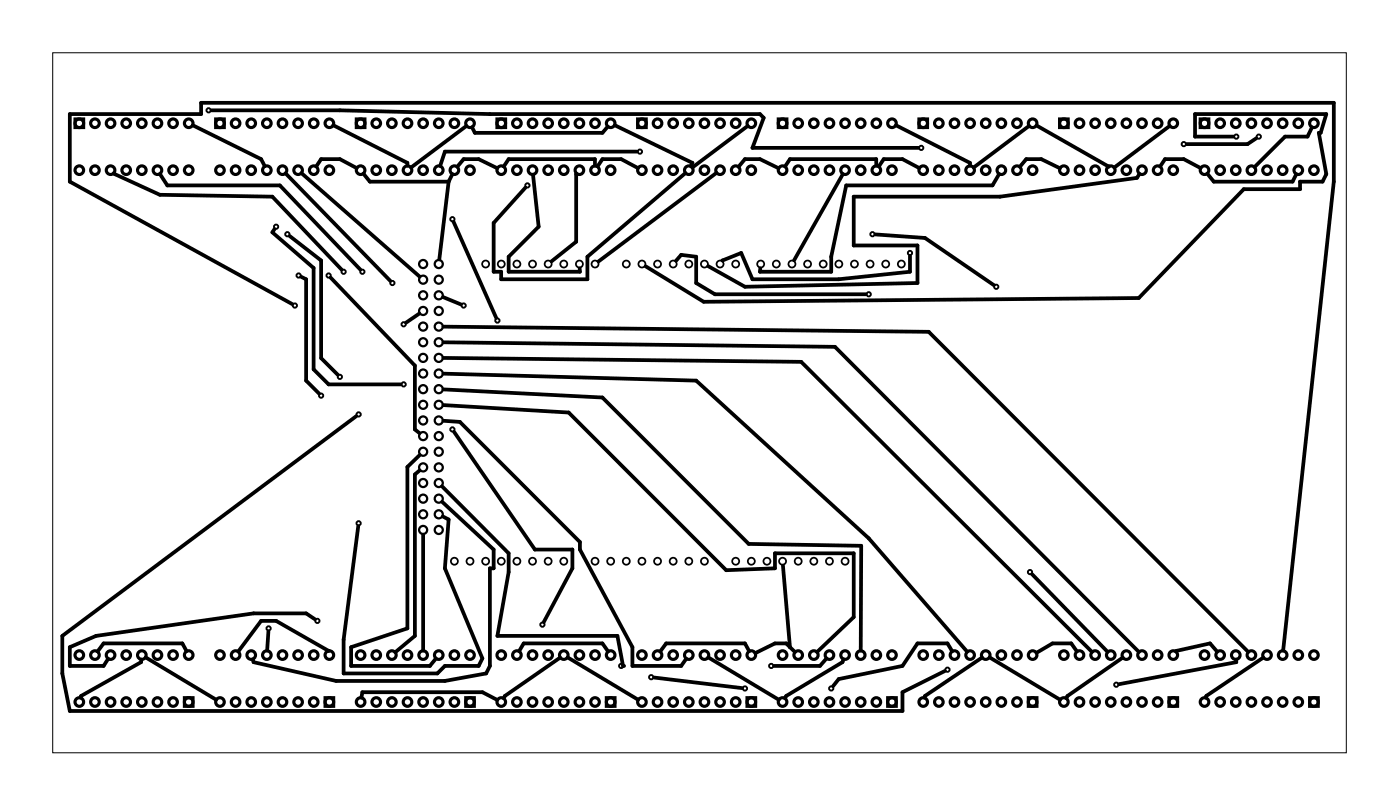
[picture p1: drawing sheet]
<svg xmlns="http://www.w3.org/2000/svg" width="228mm" height="131mm" viewBox="0 0 228 131" stroke-linecap="round" stroke-linejoin="round" font-family="sans-serif">
<path d="M8.6 8.6h210.2v113.6h-210.2z" fill="none" stroke="#000" stroke-width=".16"/>
<g fill="none" stroke="#000" stroke-width=".29">
<circle cx="78.9" cy="42.9" r=".57"/>
<circle cx="81.5" cy="42.9" r=".57"/>
<circle cx="84" cy="42.9" r=".57"/>
<circle cx="86.6" cy="42.9" r=".57"/>
<circle cx="89.1" cy="42.9" r=".57"/>
<circle cx="91.6" cy="42.9" r=".57"/>
<circle cx="94.2" cy="42.9" r=".57"/>
<circle cx="96.7" cy="42.9" r=".57"/>
<circle cx="101.8" cy="42.9" r=".57"/>
<circle cx="104.3" cy="42.9" r=".57"/>
<circle cx="106.9" cy="42.9" r=".57"/>
<circle cx="109.4" cy="42.9" r=".57"/>
<circle cx="112" cy="42.9" r=".57"/>
<circle cx="114.5" cy="42.9" r=".57"/>
<circle cx="117" cy="42.9" r=".57"/>
<circle cx="119.6" cy="42.9" r=".57"/>
<circle cx="123.6" cy="42.9" r=".57"/>
<circle cx="126.2" cy="42.9" r=".57"/>
<circle cx="128.7" cy="42.9" r=".57"/>
<circle cx="131.3" cy="42.9" r=".57"/>
<circle cx="133.8" cy="42.9" r=".57"/>
<circle cx="136.3" cy="42.9" r=".57"/>
<circle cx="138.9" cy="42.9" r=".57"/>
<circle cx="141.4" cy="42.9" r=".57"/>
<circle cx="144" cy="42.9" r=".57"/>
<circle cx="146.5" cy="42.9" r=".57"/>
<circle cx="73.9" cy="91.1" r=".57"/>
<circle cx="76.4" cy="91.1" r=".57"/>
<circle cx="78.9" cy="91.1" r=".57"/>
<circle cx="81.5" cy="91.1" r=".57"/>
<circle cx="84" cy="91.1" r=".57"/>
<circle cx="86.6" cy="91.1" r=".57"/>
<circle cx="89.1" cy="91.1" r=".57"/>
<circle cx="91.6" cy="91.1" r=".57"/>
<circle cx="96.7" cy="91.1" r=".57"/>
<circle cx="99.3" cy="91.1" r=".57"/>
<circle cx="101.8" cy="91.1" r=".57"/>
<circle cx="104.3" cy="91.1" r=".57"/>
<circle cx="106.9" cy="91.1" r=".57"/>
<circle cx="109.4" cy="91.1" r=".57"/>
<circle cx="112" cy="91.1" r=".57"/>
<circle cx="114.5" cy="91.1" r=".57"/>
<circle cx="119.6" cy="91.1" r=".57"/>
<circle cx="122.1" cy="91.1" r=".57"/>
<circle cx="124.7" cy="91.1" r=".57"/>
<circle cx="127.2" cy="91.1" r=".57"/>
<circle cx="129.7" cy="91.1" r=".57"/>
<circle cx="132.3" cy="91.1" r=".57"/>
<circle cx="134.8" cy="91.1" r=".57"/>
<circle cx="137.4" cy="91.1" r=".57"/>
</g>
<g fill="none" stroke="#000" stroke-width=".36">
<circle cx="68.8" cy="50.5" r=".66"/>
<circle cx="68.8" cy="48" r=".66"/>
<circle cx="68.8" cy="42.9" r=".66"/>
<circle cx="68.8" cy="45.4" r=".66"/>
<circle cx="68.8" cy="58.1" r=".66"/>
<circle cx="68.8" cy="53" r=".66"/>
<circle cx="68.8" cy="55.6" r=".66"/>
<circle cx="71.3" cy="50.5" r=".66"/>
<circle cx="71.3" cy="48" r=".66"/>
<circle cx="71.3" cy="42.9" r=".66"/>
<circle cx="71.3" cy="45.4" r=".66"/>
<circle cx="71.3" cy="53" r=".66"/>
<circle cx="71.3" cy="55.6" r=".66"/>
<circle cx="71.3" cy="58.1" r=".66"/>
<circle cx="68.8" cy="70.8" r=".66"/>
<circle cx="68.8" cy="78.4" r=".66"/>
<circle cx="68.8" cy="73.4" r=".66"/>
<circle cx="68.8" cy="65.7" r=".66"/>
<circle cx="68.8" cy="68.3" r=".66"/>
<circle cx="68.8" cy="75.9" r=".66"/>
<circle cx="68.8" cy="63.2" r=".66"/>
<circle cx="68.8" cy="60.7" r=".66"/>
<circle cx="71.3" cy="70.8" r=".66"/>
<circle cx="71.3" cy="68.3" r=".66"/>
<circle cx="71.3" cy="78.4" r=".66"/>
<circle cx="71.3" cy="73.4" r=".66"/>
<circle cx="71.3" cy="63.2" r=".66"/>
<circle cx="71.3" cy="75.9" r=".66"/>
<circle cx="71.3" cy="65.7" r=".66"/>
<circle cx="71.3" cy="60.7" r=".66"/>
<circle cx="68.8" cy="83.5" r=".66"/>
<circle cx="68.8" cy="86.1" r=".66"/>
<circle cx="68.8" cy="81" r=".66"/>
<circle cx="71.3" cy="83.5" r=".66"/>
<circle cx="71.3" cy="86.1" r=".66"/>
<circle cx="71.3" cy="81" r=".66"/>
</g>
<g fill="none" stroke="#000" stroke-width=".51">
<path d="M12.2 19.3h1.4v1.4h-1.4zM35.1 19.3h1.3v1.4h-1.3zM57.9 19.3h1.4v1.4h-1.4zM80.8 19.3h1.4v1.4h-1.4zM103.6 19.3h1.4v1.4h-1.4zM126.5 19.3h1.4v1.4h-1.4zM149.4 19.3h1.3v1.4h-1.3zM172.2 19.3h1.4v1.4h-1.4zM195.1 19.3h1.4v1.4h-1.4zM30 113.3h1.4v1.4h-1.4zM52.8 113.3h1.4v1.4h-1.4zM75.7 113.3h1.4v1.4h-1.4z"/>
<path d="M98.6 113.3h1.3v1.4h-1.3zM121.4 113.3h1.4v1.4h-1.4zM144.3 113.3h1.4v1.4h-1.4zM167.1 113.3h1.4v1.4h-1.4zM190 113.3h1.4v1.4h-1.4zM212.9 113.3h1.3v1.4h-1.3z"/>
<circle cx="12.9" cy="27.6" r=".7"/>
<circle cx="12.9" cy="20" r=".7"/>
<circle cx="15.4" cy="27.6" r=".7"/>
<circle cx="15.4" cy="20" r=".7"/>
<circle cx="18" cy="27.6" r=".7"/>
<circle cx="18" cy="20" r=".7"/>
<circle cx="20.5" cy="27.6" r=".7"/>
<circle cx="20.5" cy="20" r=".7"/>
<circle cx="23.1" cy="27.6" r=".7"/>
<circle cx="23.1" cy="20" r=".7"/>
<circle cx="25.6" cy="27.6" r=".7"/>
<circle cx="25.6" cy="20" r=".7"/>
<circle cx="28.1" cy="27.6" r=".7"/>
<circle cx="28.1" cy="20" r=".7"/>
<circle cx="30.7" cy="27.6" r=".7"/>
<circle cx="30.7" cy="20" r=".7"/>
<circle cx="35.8" cy="27.6" r=".7"/>
<circle cx="35.8" cy="20" r=".7"/>
<circle cx="38.3" cy="27.6" r=".7"/>
<circle cx="38.3" cy="20" r=".7"/>
<circle cx="40.8" cy="27.6" r=".7"/>
<circle cx="40.8" cy="20" r=".7"/>
<circle cx="43.4" cy="27.6" r=".7"/>
<circle cx="43.4" cy="20" r=".7"/>
<circle cx="45.9" cy="27.6" r=".7"/>
<circle cx="45.9" cy="20" r=".7"/>
<circle cx="48.5" cy="27.6" r=".7"/>
<circle cx="48.5" cy="20" r=".7"/>
<circle cx="51" cy="27.6" r=".7"/>
<circle cx="51" cy="20" r=".7"/>
<circle cx="53.5" cy="27.6" r=".7"/>
<circle cx="53.5" cy="20" r=".7"/>
<circle cx="58.6" cy="27.6" r=".7"/>
<circle cx="58.6" cy="20" r=".7"/>
<circle cx="61.2" cy="27.6" r=".7"/>
<circle cx="61.2" cy="20" r=".7"/>
<circle cx="63.7" cy="27.6" r=".7"/>
<circle cx="63.7" cy="20" r=".7"/>
<circle cx="66.2" cy="27.6" r=".7"/>
<circle cx="66.2" cy="20" r=".7"/>
<circle cx="68.8" cy="27.6" r=".7"/>
<circle cx="68.8" cy="20" r=".7"/>
<circle cx="71.3" cy="27.6" r=".7"/>
<circle cx="71.3" cy="20" r=".7"/>
<circle cx="73.9" cy="27.6" r=".7"/>
<circle cx="73.9" cy="20" r=".7"/>
<circle cx="76.4" cy="27.6" r=".7"/>
<circle cx="76.4" cy="20" r=".7"/>
<circle cx="81.5" cy="27.6" r=".7"/>
<circle cx="81.5" cy="20" r=".7"/>
<circle cx="84" cy="27.6" r=".7"/>
<circle cx="84" cy="20" r=".7"/>
<circle cx="86.6" cy="27.6" r=".7"/>
<circle cx="86.6" cy="20" r=".7"/>
<circle cx="89.1" cy="27.6" r=".7"/>
<circle cx="89.1" cy="20" r=".7"/>
<circle cx="91.6" cy="27.6" r=".7"/>
<circle cx="91.6" cy="20" r=".7"/>
<circle cx="94.2" cy="27.6" r=".7"/>
<circle cx="94.2" cy="20" r=".7"/>
<circle cx="96.7" cy="27.6" r=".7"/>
<circle cx="96.7" cy="20" r=".7"/>
<circle cx="99.3" cy="27.6" r=".7"/>
<circle cx="99.3" cy="20" r=".7"/>
<circle cx="104.3" cy="27.6" r=".7"/>
<circle cx="104.3" cy="20" r=".7"/>
<circle cx="106.9" cy="27.6" r=".7"/>
<circle cx="106.9" cy="20" r=".7"/>
<circle cx="109.4" cy="27.6" r=".7"/>
<circle cx="109.4" cy="20" r=".7"/>
<circle cx="112" cy="27.6" r=".7"/>
<circle cx="112" cy="20" r=".7"/>
<circle cx="114.5" cy="27.6" r=".7"/>
<circle cx="114.5" cy="20" r=".7"/>
<circle cx="117" cy="27.6" r=".7"/>
<circle cx="117" cy="20" r=".7"/>
<circle cx="119.6" cy="27.6" r=".7"/>
<circle cx="119.6" cy="20" r=".7"/>
<circle cx="122.1" cy="27.6" r=".7"/>
<circle cx="122.1" cy="20" r=".7"/>
<circle cx="127.2" cy="27.6" r=".7"/>
<circle cx="127.2" cy="20" r=".7"/>
<circle cx="129.7" cy="27.6" r=".7"/>
<circle cx="129.7" cy="20" r=".7"/>
<circle cx="132.3" cy="27.6" r=".7"/>
<circle cx="132.3" cy="20" r=".7"/>
<circle cx="134.8" cy="27.6" r=".7"/>
<circle cx="134.8" cy="20" r=".7"/>
<circle cx="137.4" cy="27.6" r=".7"/>
<circle cx="137.4" cy="20" r=".7"/>
<circle cx="139.9" cy="27.6" r=".7"/>
<circle cx="139.9" cy="20" r=".7"/>
<circle cx="142.4" cy="27.6" r=".7"/>
<circle cx="142.4" cy="20" r=".7"/>
<circle cx="145" cy="27.6" r=".7"/>
<circle cx="145" cy="20" r=".7"/>
<circle cx="150.1" cy="27.6" r=".7"/>
<circle cx="150.1" cy="20" r=".7"/>
<circle cx="152.6" cy="27.6" r=".7"/>
<circle cx="152.6" cy="20" r=".7"/>
<circle cx="155.1" cy="27.6" r=".7"/>
<circle cx="155.1" cy="20" r=".7"/>
<circle cx="157.7" cy="27.6" r=".7"/>
<circle cx="157.7" cy="20" r=".7"/>
<circle cx="160.2" cy="27.6" r=".7"/>
<circle cx="160.2" cy="20" r=".7"/>
<circle cx="162.8" cy="27.6" r=".7"/>
<circle cx="162.8" cy="20" r=".7"/>
<circle cx="165.3" cy="27.6" r=".7"/>
<circle cx="165.3" cy="20" r=".7"/>
<circle cx="167.8" cy="27.6" r=".7"/>
<circle cx="167.8" cy="20" r=".7"/>
<circle cx="172.9" cy="27.6" r=".7"/>
<circle cx="172.9" cy="20" r=".7"/>
<circle cx="175.5" cy="27.6" r=".7"/>
<circle cx="175.5" cy="20" r=".7"/>
<circle cx="178" cy="27.6" r=".7"/>
<circle cx="178" cy="20" r=".7"/>
<circle cx="180.5" cy="27.6" r=".7"/>
<circle cx="180.5" cy="20" r=".7"/>
<circle cx="183.1" cy="27.6" r=".7"/>
<circle cx="183.1" cy="20" r=".7"/>
<circle cx="185.6" cy="27.6" r=".7"/>
<circle cx="185.6" cy="20" r=".7"/>
<circle cx="188.2" cy="27.6" r=".7"/>
<circle cx="188.2" cy="20" r=".7"/>
<circle cx="190.7" cy="27.6" r=".7"/>
<circle cx="190.7" cy="20" r=".7"/>
<circle cx="195.8" cy="27.6" r=".7"/>
<circle cx="195.8" cy="20" r=".7"/>
<circle cx="198.3" cy="27.6" r=".7"/>
<circle cx="198.3" cy="20" r=".7"/>
<circle cx="200.9" cy="27.6" r=".7"/>
<circle cx="200.9" cy="20" r=".7"/>
<circle cx="203.4" cy="27.6" r=".7"/>
<circle cx="203.4" cy="20" r=".7"/>
<circle cx="205.9" cy="27.6" r=".7"/>
<circle cx="205.9" cy="20" r=".7"/>
<circle cx="208.5" cy="27.6" r=".7"/>
<circle cx="208.5" cy="20" r=".7"/>
<circle cx="211" cy="27.6" r=".7"/>
<circle cx="211" cy="20" r=".7"/>
<circle cx="213.6" cy="27.6" r=".7"/>
<circle cx="213.6" cy="20" r=".7"/>
<circle cx="12.9" cy="114" r=".7"/>
<circle cx="12.9" cy="106.4" r=".7"/>
<circle cx="15.4" cy="114" r=".7"/>
<circle cx="15.4" cy="106.4" r=".7"/>
<circle cx="18" cy="114" r=".7"/>
<circle cx="18" cy="106.4" r=".7"/>
<circle cx="20.5" cy="114" r=".7"/>
<circle cx="20.5" cy="106.4" r=".7"/>
<circle cx="23.1" cy="114" r=".7"/>
<circle cx="23.1" cy="106.4" r=".7"/>
<circle cx="25.6" cy="114" r=".7"/>
<circle cx="25.6" cy="106.4" r=".7"/>
<circle cx="28.1" cy="114" r=".7"/>
<circle cx="28.1" cy="106.4" r=".7"/>
<circle cx="30.7" cy="114" r=".7"/>
<circle cx="30.7" cy="106.4" r=".7"/>
<circle cx="35.8" cy="114" r=".7"/>
<circle cx="35.8" cy="106.4" r=".7"/>
<circle cx="38.3" cy="114" r=".7"/>
<circle cx="38.3" cy="106.4" r=".7"/>
<circle cx="40.8" cy="114" r=".7"/>
<circle cx="40.8" cy="106.4" r=".7"/>
<circle cx="43.4" cy="114" r=".7"/>
<circle cx="43.4" cy="106.4" r=".7"/>
<circle cx="45.9" cy="114" r=".7"/>
<circle cx="45.9" cy="106.4" r=".7"/>
<circle cx="48.5" cy="114" r=".7"/>
<circle cx="48.5" cy="106.4" r=".7"/>
<circle cx="51" cy="114" r=".7"/>
<circle cx="51" cy="106.4" r=".7"/>
<circle cx="53.5" cy="114" r=".7"/>
<circle cx="53.5" cy="106.4" r=".7"/>
<circle cx="58.6" cy="114" r=".7"/>
<circle cx="58.6" cy="106.4" r=".7"/>
<circle cx="61.2" cy="114" r=".7"/>
<circle cx="61.2" cy="106.4" r=".7"/>
<circle cx="63.7" cy="114" r=".7"/>
<circle cx="63.7" cy="106.4" r=".7"/>
<circle cx="66.2" cy="114" r=".7"/>
<circle cx="66.2" cy="106.4" r=".7"/>
<circle cx="68.8" cy="114" r=".7"/>
<circle cx="68.8" cy="106.4" r=".7"/>
<circle cx="71.3" cy="114" r=".7"/>
<circle cx="71.3" cy="106.4" r=".7"/>
<circle cx="73.9" cy="114" r=".7"/>
<circle cx="73.9" cy="106.4" r=".7"/>
<circle cx="76.4" cy="114" r=".7"/>
<circle cx="76.4" cy="106.4" r=".7"/>
<circle cx="81.5" cy="114" r=".7"/>
<circle cx="81.5" cy="106.4" r=".7"/>
<circle cx="84" cy="114" r=".7"/>
<circle cx="84" cy="106.4" r=".7"/>
<circle cx="86.6" cy="114" r=".7"/>
<circle cx="86.6" cy="106.4" r=".7"/>
<circle cx="89.1" cy="114" r=".7"/>
<circle cx="89.1" cy="106.4" r=".7"/>
<circle cx="91.6" cy="114" r=".7"/>
<circle cx="91.6" cy="106.4" r=".7"/>
<circle cx="94.2" cy="114" r=".7"/>
<circle cx="94.2" cy="106.4" r=".7"/>
<circle cx="96.7" cy="114" r=".7"/>
<circle cx="96.7" cy="106.4" r=".7"/>
<circle cx="99.3" cy="114" r=".7"/>
<circle cx="99.3" cy="106.4" r=".7"/>
<circle cx="104.3" cy="114" r=".7"/>
<circle cx="104.3" cy="106.4" r=".7"/>
<circle cx="106.9" cy="114" r=".7"/>
<circle cx="106.9" cy="106.4" r=".7"/>
<circle cx="109.4" cy="114" r=".7"/>
<circle cx="109.4" cy="106.4" r=".7"/>
<circle cx="112" cy="114" r=".7"/>
<circle cx="112" cy="106.4" r=".7"/>
<circle cx="114.5" cy="114" r=".7"/>
<circle cx="114.5" cy="106.4" r=".7"/>
<circle cx="117" cy="114" r=".7"/>
<circle cx="117" cy="106.4" r=".7"/>
<circle cx="119.6" cy="114" r=".7"/>
<circle cx="119.6" cy="106.4" r=".7"/>
<circle cx="122.1" cy="114" r=".7"/>
<circle cx="122.1" cy="106.4" r=".7"/>
<circle cx="127.2" cy="114" r=".7"/>
<circle cx="127.2" cy="106.4" r=".7"/>
<circle cx="129.7" cy="114" r=".7"/>
<circle cx="129.7" cy="106.4" r=".7"/>
<circle cx="132.3" cy="114" r=".7"/>
<circle cx="132.3" cy="106.4" r=".7"/>
<circle cx="134.8" cy="114" r=".7"/>
<circle cx="134.8" cy="106.4" r=".7"/>
<circle cx="137.4" cy="114" r=".7"/>
<circle cx="137.4" cy="106.4" r=".7"/>
<circle cx="139.9" cy="114" r=".7"/>
<circle cx="139.9" cy="106.4" r=".7"/>
<circle cx="142.4" cy="114" r=".7"/>
<circle cx="142.4" cy="106.4" r=".7"/>
<circle cx="145" cy="114" r=".7"/>
<circle cx="145" cy="106.4" r=".7"/>
<circle cx="150.1" cy="114" r=".7"/>
<circle cx="150.1" cy="106.4" r=".7"/>
<circle cx="152.6" cy="114" r=".7"/>
<circle cx="152.6" cy="106.4" r=".7"/>
<circle cx="155.1" cy="114" r=".7"/>
<circle cx="155.1" cy="106.4" r=".7"/>
<circle cx="157.7" cy="114" r=".7"/>
<circle cx="157.7" cy="106.4" r=".7"/>
<circle cx="160.2" cy="114" r=".7"/>
<circle cx="160.2" cy="106.4" r=".7"/>
<circle cx="162.8" cy="114" r=".7"/>
<circle cx="162.8" cy="106.4" r=".7"/>
<circle cx="165.3" cy="114" r=".7"/>
<circle cx="165.3" cy="106.4" r=".7"/>
<circle cx="167.8" cy="114" r=".7"/>
<circle cx="167.8" cy="106.4" r=".7"/>
<circle cx="172.9" cy="114" r=".7"/>
<circle cx="172.9" cy="106.4" r=".7"/>
<circle cx="175.5" cy="114" r=".7"/>
<circle cx="175.5" cy="106.4" r=".7"/>
<circle cx="178" cy="114" r=".7"/>
<circle cx="178" cy="106.4" r=".7"/>
<circle cx="180.5" cy="114" r=".7"/>
<circle cx="180.5" cy="106.4" r=".7"/>
<circle cx="183.1" cy="114" r=".7"/>
<circle cx="183.1" cy="106.4" r=".7"/>
<circle cx="185.6" cy="114" r=".7"/>
<circle cx="185.6" cy="106.4" r=".7"/>
<circle cx="188.2" cy="114" r=".7"/>
<circle cx="188.2" cy="106.4" r=".7"/>
<circle cx="190.7" cy="114" r=".7"/>
<circle cx="190.7" cy="106.4" r=".7"/>
<circle cx="195.8" cy="114" r=".7"/>
<circle cx="195.8" cy="106.4" r=".7"/>
<circle cx="198.3" cy="114" r=".7"/>
<circle cx="198.3" cy="106.4" r=".7"/>
<circle cx="200.9" cy="114" r=".7"/>
<circle cx="200.9" cy="106.4" r=".7"/>
<circle cx="203.4" cy="114" r=".7"/>
<circle cx="203.4" cy="106.4" r=".7"/>
<circle cx="205.9" cy="114" r=".7"/>
<circle cx="205.9" cy="106.4" r=".7"/>
<circle cx="208.5" cy="114" r=".7"/>
<circle cx="208.5" cy="106.4" r=".7"/>
<circle cx="211" cy="114" r=".7"/>
<circle cx="211" cy="106.4" r=".7"/>
<circle cx="213.6" cy="114" r=".7"/>
<circle cx="213.6" cy="106.4" r=".7"/>
</g>
<g fill="none" stroke="#000" stroke-width=".3">
<circle cx="33.9" cy="17.9" r=".35"/>
<circle cx="44.9" cy="36.8" r=".35"/>
<circle cx="46.7" cy="38" r=".35"/>
<circle cx="73.5" cy="35.6" r=".35"/>
<circle cx="85.7" cy="30.1" r=".35"/>
<circle cx="104" cy="24.6" r=".35"/>
<circle cx="141.8" cy="38" r=".35"/>
<circle cx="149.7" cy="24" r=".35"/>
<circle cx="192.4" cy="23.4" r=".35"/>
<circle cx="200.9" cy="22.2" r=".35"/>
<circle cx="204.6" cy="22.2" r=".35"/>
<circle cx="47.9" cy="49.6" r=".35"/>
<circle cx="48.5" cy="44.7" r=".35"/>
<circle cx="53.4" cy="44.7" r=".35"/>
<circle cx="55.8" cy="44.1" r=".35"/>
<circle cx="58.9" cy="44.1" r=".35"/>
<circle cx="63.8" cy="46" r=".35"/>
<circle cx="65.6" cy="52.7" r=".35"/>
<circle cx="75.4" cy="49.6" r=".35"/>
<circle cx="80.8" cy="52.1" r=".35"/>
<circle cx="141.2" cy="47.8" r=".35"/>
<circle cx="147.9" cy="41.1" r=".35"/>
<circle cx="161.9" cy="46.6" r=".35"/>
<circle cx="52.2" cy="64.2" r=".35"/>
<circle cx="55.2" cy="61.2" r=".35"/>
<circle cx="58.3" cy="67.3" r=".35"/>
<circle cx="65.6" cy="62.4" r=".35"/>
<circle cx="73.5" cy="69.7" r=".35"/>
<circle cx="58.3" cy="85" r=".35"/>
<circle cx="167.4" cy="92.9" r=".35"/>
<circle cx="43.7" cy="102" r=".35"/>
<circle cx="51.6" cy="100.8" r=".35"/>
<circle cx="88.2" cy="101.4" r=".35"/>
<circle cx="101" cy="108.1" r=".35"/>
<circle cx="105.8" cy="110" r=".35"/>
<circle cx="121.1" cy="111.8" r=".35"/>
<circle cx="125.3" cy="108.1" r=".35"/>
<circle cx="135.1" cy="111.8" r=".35"/>
<circle cx="154" cy="108.7" r=".35"/>
<circle cx="181.4" cy="111.2" r=".35"/>
</g>
<g fill="none" stroke="#000" stroke-width=".61">
<path d="M34.4 17.9h20.8l24.4 .6h43.9l.6 .6-1.8 4.9h26.9M18.5 28.1l7.5 3.5 18.3 .3 11.2 11.9M26 28.2l1.2 1.9h18.3l13.1 13.7M31.3 20.3l11.1 5.5 .6 1.2M44.6 37.2l-.3 .5 6.7 5.8v16.5l2.4 2.4h11.7M46.4 28.2l17 17.4M47.1 38.3l5.1 4v15.8l2.7 2.8M49 28.1l19.2 16.8M51.4 27l.8-1.2h3l2.8 1.5M54.2 20.3l12 6.1v.5M59.1 28.2l1 1.3h12.8M72.9 29.5l-1.5 12.6"/>
<path d="M73.5 28.3l-.6 1.2M73.7 36l6.9 15.6M74.3 27.1l1.1-1.3h2.4l3 1.5M75.8 20.5l-9 6.7M86.6 28.4l.9 8.4-4.8 4.9v2.4h11.6l-.1-.5M93.7 28.2l-.1 11.1-4 3.1M96.7 26.9v-1.1h-14l-.8 1.2M97.1 27l.8-1.2h3.1l2.7 1.5M98.8 20.6l-.9 1h-20.7l-.5-.9M99.9 20.3l12.6 6.1-.2 .6M103.5 24.6h-31.2l-.8 2.3M111.4 28.1l-15.9 13.6v3.6h-14v-1.2h-1.3v-7.9l5.2-5.7"/>
<path d="M116.4 28.1l-19.1 14.4M120 27.1l1.1-1.3h2.4l3 1.5M121.5 20.5l-9 6.7M137 28.3l-7.9 14M142.3 38.1l8 .5 11.2 7.7M142.4 26.9v-1.1h-14l-.8 1.2M142.8 27l.8-1.2h3.1l2.7 1.5M145.6 20.3l12.1 6.1v.5M162.4 28.3l-1.1 1.8h-23.8l-2.4 11.6v2.4h-11.6l.1-.5M165.8 27.1l1-1.3h2.4l3.1 1.5M167.2 20.5l-8.9 6.7M168.5 20.4l11.7 6.6"/>
<path d="M185.2 28.2l-.4 .7-22.3 3h-23.7v8h10.3v6.1l-28 .6-6-3.4M188.6 27l.8-1.2h3l2.7 1.5M190.1 20.5l-9 6.7M196.2 28.2l1.1 1.3h12.8l.6-1.2M200.5 22.2h-6.3v-3.7h21.4l-1 3.1h-.3l1.3 6.7-.6 1.2h-3.7v1.2h-9.1l-17.1 17.7-70.7 .6-9.5-5.8M204.2 22.5l-1.4 .9h-9.9M213.2 20.7l-.7 1.5h-3.6l-5 4.9M47.5 49.4l-36.2-19.9v-11h21.4v-1.8h184.1v12.8l-8.3 76.2M49 45l.8 .3v16.5l2.1 2.1M53.7 45.1l13.7 14.3v10.3l.8 .6M68.1 50.9l-2.1 1.5M72 48.2l2.9 1.2"/>
<path d="M72.1 53l78.8 .9 52 52M72.1 58.1l58.1 .7 47.3 47.1M72.1 55.6l63.6 .7 49.4 49.6M109.9 42.3l.8-.9 2.5 .3v4.3l3 1.8h24.5M117.4 42.3h.1M147.9 41.6v2.5l-11.6 1.2h-14l-1.8-4.2-3.1 1.2M57.9 67.6l-47.8 35.7v6.1l1.2 6.1h135.4v-3.1l6.9-3.4M68.2 76.4l-.8 .6v26.3l-3.2 2.6M68.2 73.9l-2 1.9v26.2l-9.1 3.1v3h12.8l1-1.2M71.8 79l10.9 10.8v3.1l-1.9 10.4h19.5l1 4.8h.1M72.1 68.3l2.6 .2 19.6 19.5v1.2l8.5 15.9v3h7.9l.8-1.1M72.1 65.8l20.3 1.2 25.6 25.6 8-.3v-2.5h12.8v10.4l-6 5.7"/>
<path d="M72.1 63.2l25.8 1.3 23.8 23.8 18.3 .3-.1 17M72.1 60.7l41.1 1.1 28 25.6 16 18.4M73.8 70.1l13.1 19.1h6.1v3.1l-4.6 8.7M68.8 86.8v18.8M71.9 81.5l8.3 7.7v3.1h-.6v15.8l-.6 1.3-6.7 1.2h-17.7l-13.4-3.1-.1-.4M72 83.9l.9 .5-.6 7.9 6.1 14.6-.6 1.2h-5.5l-1.2 1.3h-15.3v-5.5l2.4-18.5M127.3 91.8l1.1 13.3M167.7 93.2l12.3 12.7M23 107.1l-.1 .4-9.7 5.5-.1 .3M23.7 106.7l11.4 6.9M30.3 105.7l-.7-1.2h-12.8l-.9 1.3M43.6 102.5l-.2 3.1"/>
<path d="M51.2 100.6l-1.4-1h-8.6l-25.6 3.7-4.3 1.8v3h5.5l.8-1.1M53.4 105.7l-8.5-4.9h-2.5l-3.7 5M58.7 113.3l.2-.9h19.5l2.4 1.3M84.4 105.7l.7-1.2h12.8l.9 1.3M91 106.8l-8.9 6.2-.3 .4M92.3 106.7l11.4 6.9M106.3 110l14.3 1.7M115.1 106.7l11.5 6.9M121.8 105.7l-.7-1.2h-12.8l-1 1.3M128.4 105.1l.8 .8M128.4 105.1l-.6-.6h-1.8l-3.2 1.6M134.3 106.9l-1 1.2h-7.5"/>
<path d="M137.1 107.1l-.2 .4-9.1 5.5-.2 .4M154.8 105.8l-.8-1.3h-4.9l-2.4 3.6-10.4 2.2-.9 1.1M159.6 106.8l-9.3 6.2v.3M160.8 106.7l11.5 6.9M175 105.8l-.9-1.3h-3l-2.6 1.5M182.5 106.8l-9 6.2-.2 .4M191.1 105.8l5.6-1.3 1.1 1.3M200.9 107.1v.4l-19 3.6M205.3 106.8l-9.2 6.2-.1 .3"/>
</g>
</svg>
